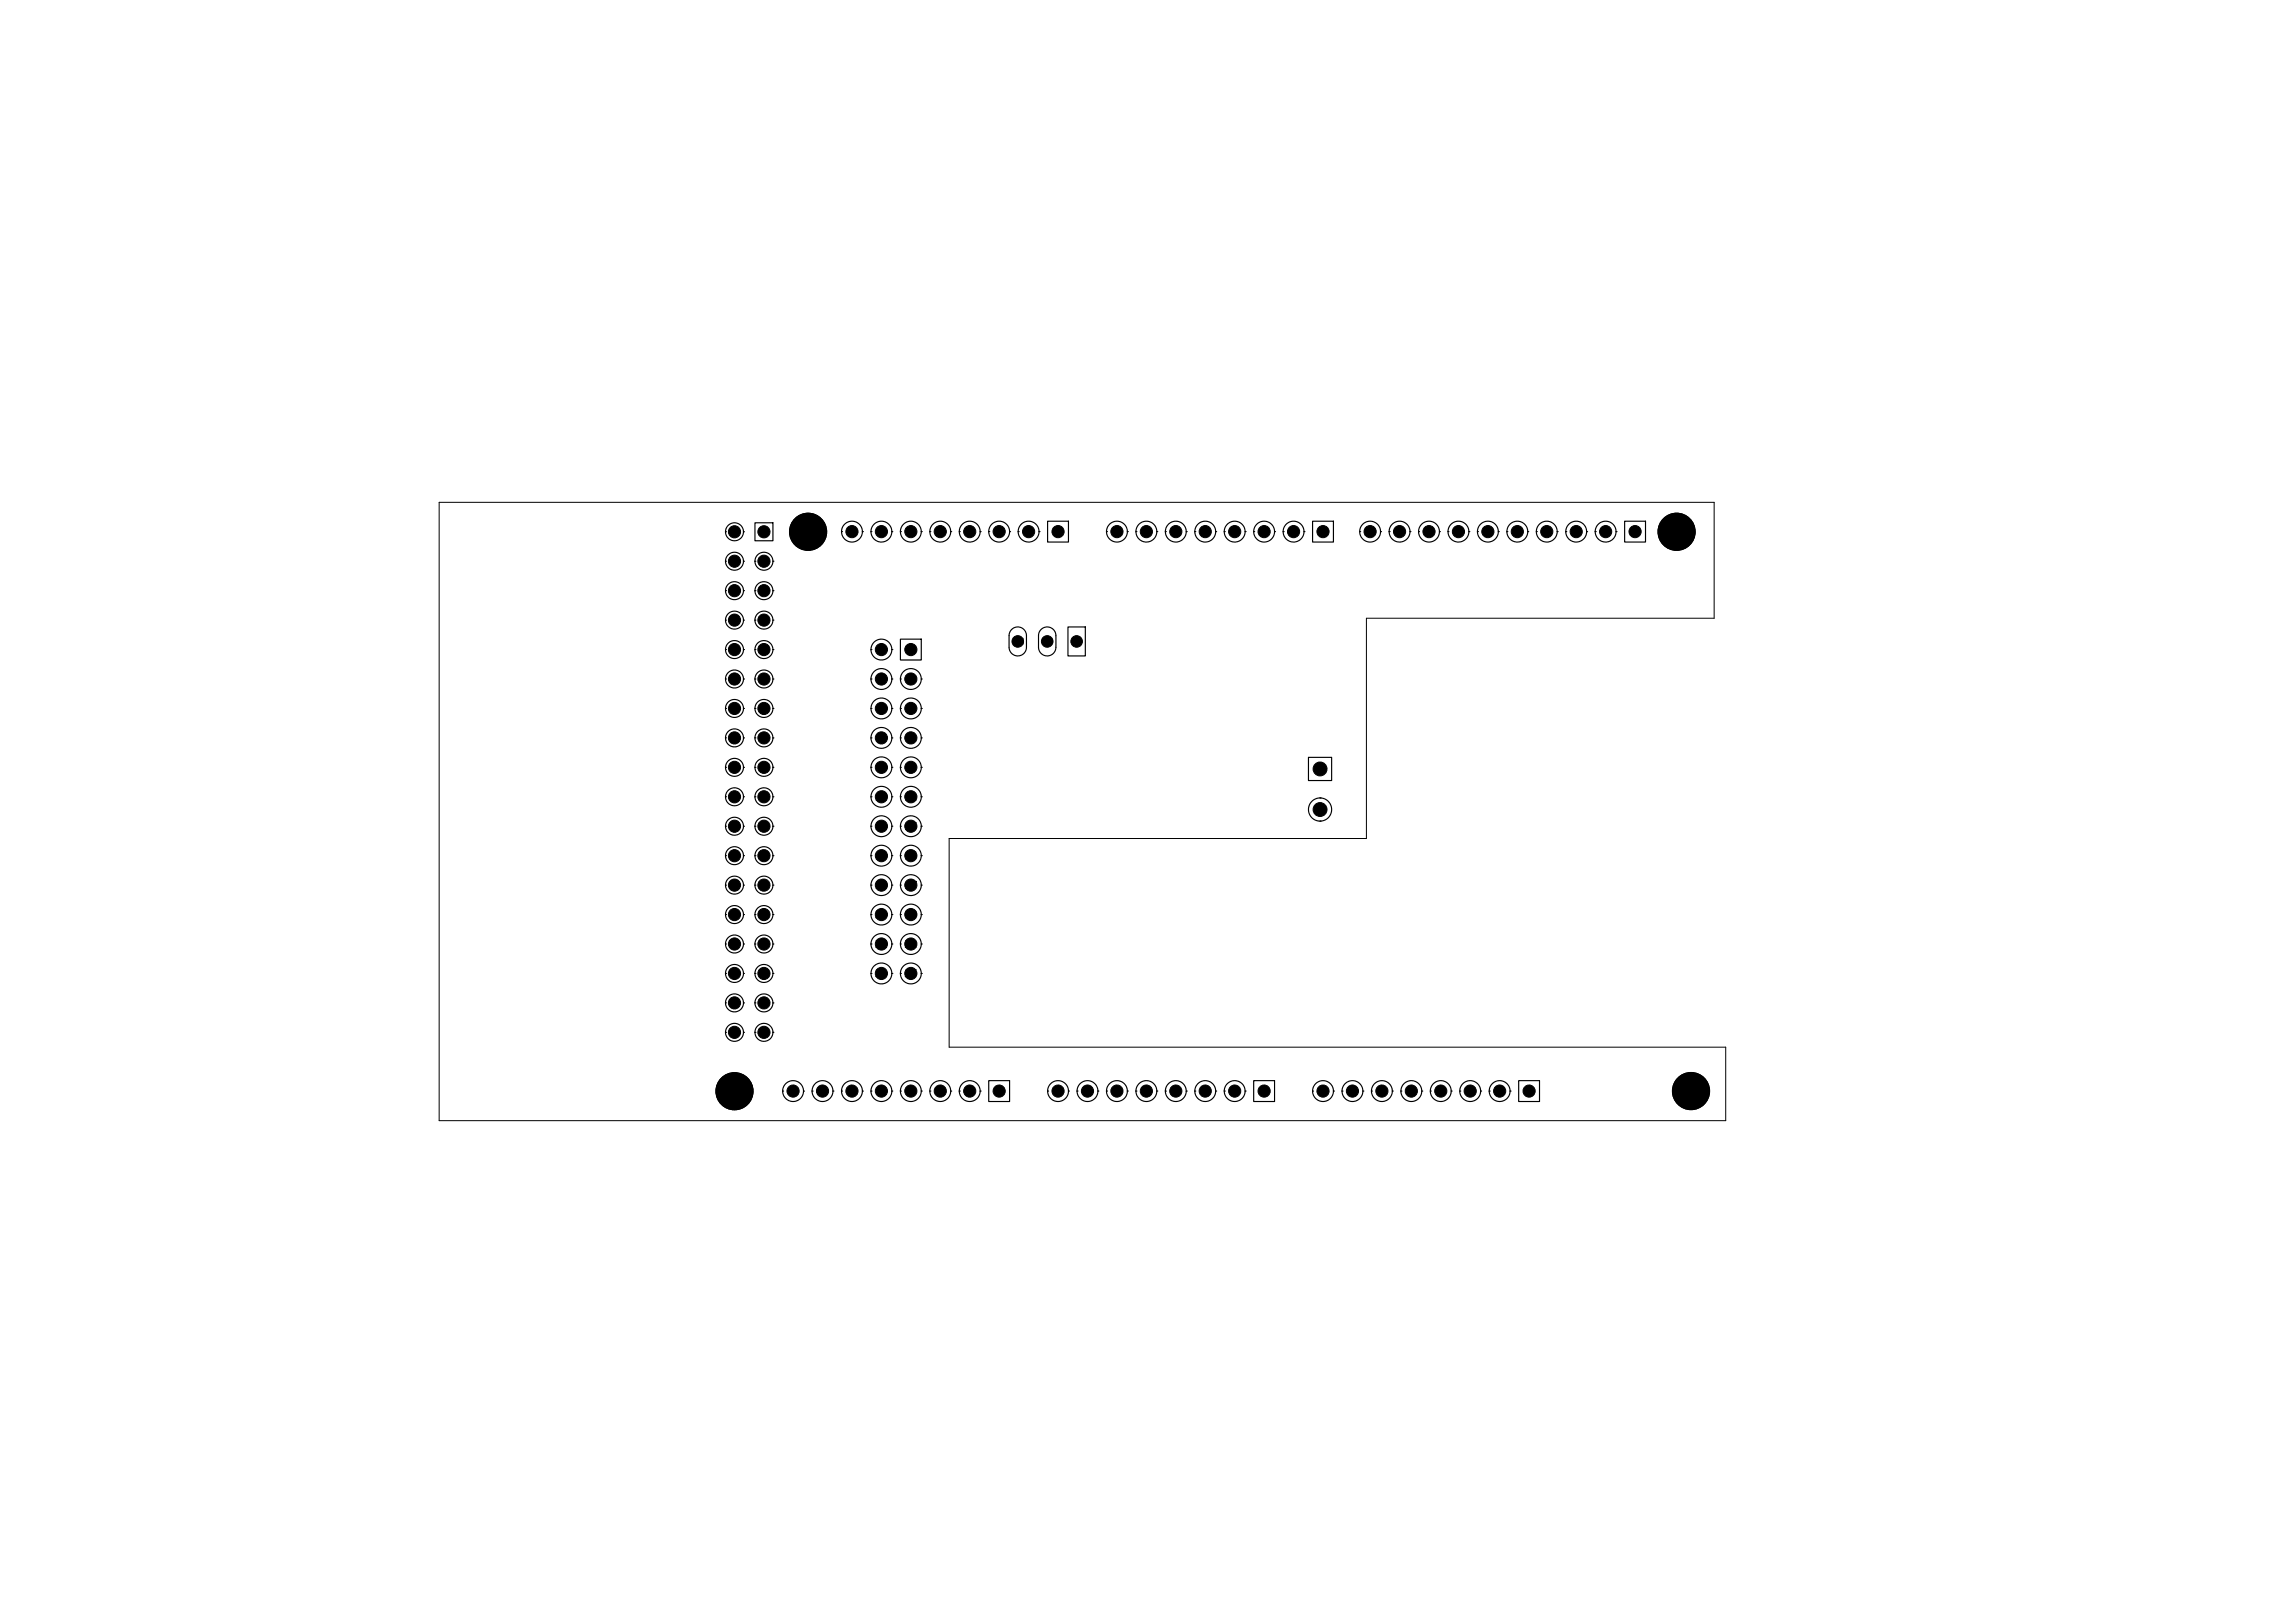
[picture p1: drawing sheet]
<svg xmlns="http://www.w3.org/2000/svg" width="297mm" height="210mm" viewBox="0 0 297 210" stroke-linecap="round" stroke-linejoin="round" font-family="sans-serif">
<defs><g id="words">
<g font-size="1.3">
<text x="130.8" y="82.3" transform="rotate(90 130.8 82.3)">3</text>
<text x="134.6" y="82.3" transform="rotate(90 134.6 82.3)">2</text>
<text x="138.4" y="82.3" transform="rotate(90 138.4 82.3)">1</text>
</g>
<g font-size="1">
<text x="170.3" y="100.3">1</text>
<text x="170.3" y="105.5">2</text>
</g>
<g font-size=".9">
<text x="109.7" y="69.5">8</text>
<text x="113.5" y="69.5">7</text>
<text x="117.4" y="69.5">6</text>
<text x="121.2" y="69.5">5</text>
<text x="125" y="69.5">4</text>
<text x="128.8" y="69.5">3</text>
<text x="132.6" y="69.5">2</text>
<text x="136.4" y="69.5">1</text>
<text x="144" y="69.5">8</text>
<text x="147.8" y="69.5">7</text>
<text x="151.6" y="69.5">6</text>
<text x="155.5" y="69.5">5</text>
<text x="159.3" y="69.5">4</text>
<text x="163.1" y="69.5">3</text>
<text x="166.9" y="69.5">2</text>
<text x="170.7" y="69.5">1</text>
<text x="176.4" y="69.5">10</text>
<text x="180.6" y="69.5">9</text>
<text x="184.4" y="69.5">8</text>
<text x="188.2" y="69.5">7</text>
<text x="192" y="69.5">6</text>
<text x="195.8" y="69.5">5</text>
<text x="199.7" y="69.5">4</text>
<text x="203.5" y="69.5">3</text>
<text x="207.3" y="69.5">2</text>
<text x="211.1" y="69.5">1</text>
<text x="113.5" y="84.7">2</text>
<text x="113.5" y="88.5">4</text>
<text x="117.4" y="84.7">1</text>
<text x="117.4" y="88.5">3</text>
<text x="113.5" y="92.4">6</text>
<text x="117.4" y="92.4">5</text>
<text x="113.1" y="100">10</text>
<text x="113.5" y="96.2">8</text>
<text x="117.4" y="96.2">7</text>
<text x="117.4" y="100">9</text>
<text x="113.1" y="103.8">12</text>
<text x="113.1" y="107.6">14</text>
<text x="116.9" y="103.8">11</text>
<text x="116.9" y="107.6">13</text>
<text x="113.1" y="111.4">16</text>
<text x="116.9" y="111.4">15</text>
<text x="113.1" y="115.2">18</text>
<text x="113.1" y="119">20</text>
<text x="116.9" y="115.2">17</text>
<text x="116.9" y="119">19</text>
<text x="113.1" y="122.8">22</text>
<text x="116.9" y="122.8">21</text>
<text x="113.1" y="126.6">24</text>
<text x="116.9" y="126.6">23</text>
<text x="102.1" y="141.9">8</text>
<text x="105.9" y="141.9">7</text>
<text x="109.7" y="141.9">6</text>
<text x="113.5" y="141.9">5</text>
<text x="117.4" y="141.9">4</text>
<text x="121.2" y="141.9">3</text>
<text x="125" y="141.9">2</text>
<text x="128.8" y="141.9">1</text>
<text x="136.4" y="141.9">8</text>
<text x="140.2" y="141.9">7</text>
<text x="144" y="141.9">6</text>
<text x="147.8" y="141.9">5</text>
<text x="151.6" y="141.9">4</text>
<text x="155.5" y="141.9">3</text>
<text x="159.3" y="141.9">2</text>
<text x="163.1" y="141.9">1</text>
<text x="170.7" y="141.9">8</text>
<text x="174.5" y="141.9">7</text>
<text x="178.3" y="141.9">6</text>
<text x="182.1" y="141.9">5</text>
<text x="185.9" y="141.9">4</text>
<text x="189.7" y="141.9">3</text>
<text x="193.6" y="141.9">2</text>
<text x="197.4" y="141.9">1</text>
</g>
<g font-size=".8">
<text x="98.4" y="69.4">1</text>
<text x="98.4" y="73.2">3</text>
<text x="98.4" y="80.8">7</text>
<text x="94.2" y="84.6">10</text>
<text x="94.2" y="88.5">12</text>
<text x="98" y="88.5">11</text>
<text x="98.4" y="84.6">9</text>
<text x="94.2" y="92.3">14</text>
<text x="98" y="92.3">13</text>
<text x="94.2" y="96.1">16</text>
<text x="94.2" y="99.9">18</text>
<text x="98" y="96.1">15</text>
<text x="98" y="99.9">17</text>
<text x="94.2" y="103.7">20</text>
<text x="94.2" y="107.5">22</text>
<text x="98" y="103.7">19</text>
<text x="98" y="107.5">21</text>
<text x="94.2" y="111.3">24</text>
<text x="98" y="111.3">23</text>
<text x="94.2" y="118.9">28</text>
<text x="94.2" y="115.1">26</text>
<text x="98" y="115.1">25</text>
<text x="98" y="118.9">27</text>
<text x="94.2" y="122.7">30</text>
<text x="98" y="122.7">29</text>
<text x="94.2" y="126.6">32</text>
<text x="94.2" y="130.4">34</text>
<text x="98" y="126.6">31</text>
<text x="98" y="130.4">33</text>
<text x="94.2" y="134.2">36</text>
<text x="98" y="134.2">35</text>
</g>
</g></defs>
<g fill="none" stroke="#000" stroke-width=".15">
<path d="M93.9 68.8a1.16 1.16 0 0 0 1.2 1.2 1.16 1.16 0 0 0 1.1-1.2M93.9 68.8a1.16 1.16 0 0 1 1.2-1.2 1.16 1.16 0 0 1 1.1 1.2M93.9 72.6a1.16 1.16 0 0 0 1.2 1.2 1.16 1.16 0 0 0 1.1-1.2M93.9 72.6a1.16 1.16 0 0 1 1.2-1.1 1.16 1.16 0 0 1 1.1 1.1M93.9 76.4a1.16 1.16 0 0 0 1.2 1.2 1.16 1.16 0 0 0 1.1-1.2M93.9 76.4a1.16 1.16 0 0 1 1.2-1.1 1.16 1.16 0 0 1 1.1 1.1M93.9 68.8h.1M93.9 72.6h.1M93.9 76.4h.1M96.2 68.8h.1M96.2 72.6h.1M96.2 76.4h.1"/>
<path d="M97.7 67.6h2.3v2.4h-2.3zM97.7 72.6a1.16 1.16 0 0 0 1.2 1.2 1.16 1.16 0 0 0 1.1-1.2M97.7 72.6a1.16 1.16 0 0 1 1.2-1.1 1.16 1.16 0 0 1 1.1 1.1M97.7 76.4a1.16 1.16 0 0 0 1.2 1.2 1.16 1.16 0 0 0 1.1-1.2M97.7 76.4a1.16 1.16 0 0 1 1.2-1.1 1.16 1.16 0 0 1 1.1 1.1M97.7 72.6h.1M97.7 76.4h.1M100 72.6h.1M100 76.4h.1M108.9 68.8h.1M108.9 68.8a1.35 1.35 0 0 0 1.4 1.3 1.35 1.35 0 0 0 1.3-1.3M108.9 68.8a1.35 1.35 0 0 1 1.4-1.4 1.35 1.35 0 0 1 1.3 1.4"/>
<path d="M111.6 68.8h.1M112.7 68.8h.1M112.7 68.8a1.35 1.35 0 0 0 1.4 1.3 1.35 1.35 0 0 0 1.3-1.3M112.7 68.8a1.35 1.35 0 0 1 1.4-1.4 1.35 1.35 0 0 1 1.3 1.4M115.4 68.8h.1M116.5 68.8h.1M116.5 68.8a1.35 1.35 0 0 0 1.4 1.3 1.35 1.35 0 0 0 1.3-1.3M116.5 68.8a1.35 1.35 0 0 1 1.4-1.4 1.35 1.35 0 0 1 1.3 1.4M119.2 68.8h.1M120.3 68.8h.1M120.3 68.8a1.35 1.35 0 0 0 1.4 1.3 1.35 1.35 0 0 0 1.3-1.3M120.3 68.8a1.35 1.35 0 0 1 1.4-1.4 1.35 1.35 0 0 1 1.3 1.4"/>
<path d="M123 68.8h.1M124.1 68.8h.1M124.1 68.8a1.35 1.35 0 0 0 1.4 1.3 1.35 1.35 0 0 0 1.3-1.3M124.1 68.8a1.35 1.35 0 0 1 1.4-1.4 1.35 1.35 0 0 1 1.3 1.4M126.8 68.8h.1M128 68.8h.1M128 68.8a1.35 1.35 0 0 0 1.3 1.3 1.35 1.35 0 0 0 1.4-1.3M128 68.8a1.35 1.35 0 0 1 1.3-1.4 1.35 1.35 0 0 1 1.4 1.4M130.7 68.8h.1M131.8 68.8h.1M131.8 68.8a1.35 1.35 0 0 0 1.3 1.3 1.35 1.35 0 0 0 1.4-1.3M131.8 68.8a1.35 1.35 0 0 1 1.3-1.4 1.35 1.35 0 0 1 1.4 1.4"/>
<path d="M134.5 68.8h.1M135.6 67.4h2.7v2.7h-2.7zM143.2 68.8h.1M143.2 68.8a1.35 1.35 0 0 0 1.3 1.3 1.35 1.35 0 0 0 1.4-1.3M143.2 68.8a1.35 1.35 0 0 1 1.3-1.4 1.35 1.35 0 0 1 1.4 1.4M145.9 68.8h.1M147 68.8h.1M147 68.8a1.35 1.35 0 0 0 1.4 1.3 1.35 1.35 0 0 0 1.3-1.3M147 68.8a1.35 1.35 0 0 1 1.4-1.4 1.35 1.35 0 0 1 1.3 1.4M149.7 68.8h.1M150.8 68.8h.1M150.8 68.8a1.35 1.35 0 0 0 1.4 1.3 1.35 1.35 0 0 0 1.3-1.3"/>
<path d="M150.8 68.8a1.35 1.35 0 0 1 1.4-1.4 1.35 1.35 0 0 1 1.3 1.4M153.5 68.8h.1M154.6 68.8h.1M154.6 68.8a1.35 1.35 0 0 0 1.4 1.3 1.35 1.35 0 0 0 1.3-1.3M154.6 68.8a1.35 1.35 0 0 1 1.4-1.4 1.35 1.35 0 0 1 1.3 1.4M157.3 68.8h.1M158.4 68.8h.1M158.4 68.8a1.35 1.35 0 0 0 1.4 1.3 1.35 1.35 0 0 0 1.3-1.3M158.4 68.8a1.35 1.35 0 0 1 1.4-1.4 1.35 1.35 0 0 1 1.3 1.4M161.1 68.8h.1M162.2 68.8h.1M162.2 68.8a1.35 1.35 0 0 0 1.4 1.3 1.35 1.35 0 0 0 1.3-1.3"/>
<path d="M162.2 68.8a1.35 1.35 0 0 1 1.4-1.4 1.35 1.35 0 0 1 1.3 1.4M164.9 68.8h.1M166.1 68.8h.1M166.1 68.8a1.35 1.35 0 0 0 1.3 1.3 1.35 1.35 0 0 0 1.4-1.3M166.1 68.8a1.35 1.35 0 0 1 1.3-1.4 1.35 1.35 0 0 1 1.4 1.4M168.8 68.8h.1M169.9 67.4h2.7v2.7h-2.7zM176 68.8h.1M176 68.8a1.35 1.35 0 0 0 1.3 1.3 1.35 1.35 0 0 0 1.4-1.3M176 68.8a1.35 1.35 0 0 1 1.3-1.4 1.35 1.35 0 0 1 1.4 1.4M178.7 68.8h.1M179.8 68.8h.1"/>
<path d="M179.8 68.8a1.35 1.35 0 0 0 1.3 1.3 1.35 1.35 0 0 0 1.4-1.3M179.8 68.8a1.35 1.35 0 0 1 1.3-1.4 1.35 1.35 0 0 1 1.4 1.4M182.5 68.8h.1M183.6 68.8h.1M183.6 68.8a1.35 1.35 0 0 0 1.3 1.3 1.35 1.35 0 0 0 1.4-1.3M183.6 68.8a1.35 1.35 0 0 1 1.3-1.4 1.35 1.35 0 0 1 1.4 1.4M186.3 68.8h.1M187.4 68.8h.1M187.4 68.8a1.35 1.35 0 0 0 1.3 1.3 1.35 1.35 0 0 0 1.4-1.3M187.4 68.8a1.35 1.35 0 0 1 1.3-1.4 1.35 1.35 0 0 1 1.4 1.4M190.1 68.8h.1M191.2 68.8h.1"/>
<path d="M191.2 68.8a1.35 1.35 0 0 0 1.4 1.3 1.35 1.35 0 0 0 1.3-1.3M191.2 68.8a1.35 1.35 0 0 1 1.4-1.4 1.35 1.35 0 0 1 1.3 1.4M193.9 68.8h.1M195 68.8h.1M195 68.8a1.35 1.35 0 0 0 1.4 1.3 1.35 1.35 0 0 0 1.3-1.3M195 68.8a1.35 1.35 0 0 1 1.4-1.4 1.35 1.35 0 0 1 1.3 1.4M197.7 68.8h.1M198.8 68.8h.1M198.8 68.8a1.35 1.35 0 0 0 1.4 1.3 1.35 1.35 0 0 0 1.3-1.3M198.8 68.8a1.35 1.35 0 0 1 1.4-1.4 1.35 1.35 0 0 1 1.3 1.4M201.5 68.8h.1M202.6 68.8h.1"/>
<path d="M202.6 68.8a1.35 1.35 0 0 0 1.4 1.3 1.35 1.35 0 0 0 1.3-1.3M202.6 68.8a1.35 1.35 0 0 1 1.4-1.4 1.35 1.35 0 0 1 1.3 1.4M205.3 68.8h.1M206.4 68.8h.1M206.4 68.8a1.35 1.35 0 0 0 1.4 1.3 1.35 1.35 0 0 0 1.3-1.3M206.4 68.8a1.35 1.35 0 0 1 1.4-1.4 1.35 1.35 0 0 1 1.3 1.4M209.1 68.8h.1M210.3 67.4h2.7v2.7h-2.7zM93.9 80.2a1.16 1.16 0 0 0 1.2 1.2 1.16 1.16 0 0 0 1.1-1.2M93.9 80.2a1.16 1.16 0 0 1 1.2-1.1 1.16 1.16 0 0 1 1.1 1.1M93.9 84.1a1.16 1.16 0 0 0 1.2 1.1 1.16 1.16 0 0 0 1.1-1.1M93.9 84.1a1.16 1.16 0 0 1 1.2-1.2 1.16 1.16 0 0 1 1.1 1.2"/>
<path d="M93.9 87.9a1.16 1.16 0 0 0 1.2 1.1 1.16 1.16 0 0 0 1.1-1.1M93.9 87.9a1.16 1.16 0 0 1 1.2-1.2 1.16 1.16 0 0 1 1.1 1.2M93.9 91.7a1.16 1.16 0 0 0 1.2 1.1 1.16 1.16 0 0 0 1.1-1.1M93.9 91.7a1.16 1.16 0 0 1 1.2-1.2 1.16 1.16 0 0 1 1.1 1.2M93.9 95.5a1.16 1.16 0 0 0 1.2 1.1 1.16 1.16 0 0 0 1.1-1.1M93.9 95.5a1.16 1.16 0 0 1 1.2-1.2 1.16 1.16 0 0 1 1.1 1.2M93.9 99.3a1.16 1.16 0 0 0 1.2 1.2 1.16 1.16 0 0 0 1.1-1.2M93.9 99.3a1.16 1.16 0 0 1 1.2-1.2 1.16 1.16 0 0 1 1.1 1.2M93.9 84.1h.1M93.9 87.9h.1M93.9 91.7h.1M93.9 95.5h.1"/>
<path d="M93.9 99.3h.1M93.9 80.2h.1M96.2 84.1h.1M96.2 87.9h.1M96.2 91.7h.1M96.2 95.5h.1M96.2 99.3h.1M96.2 80.2h.1M97.7 80.2a1.16 1.16 0 0 0 1.2 1.2 1.16 1.16 0 0 0 1.1-1.2M97.7 80.2a1.16 1.16 0 0 1 1.2-1.1 1.16 1.16 0 0 1 1.1 1.1M97.7 84.1a1.16 1.16 0 0 0 1.2 1.1 1.16 1.16 0 0 0 1.1-1.1M97.7 84.1a1.16 1.16 0 0 1 1.2-1.2 1.16 1.16 0 0 1 1.1 1.2"/>
<path d="M97.7 87.9a1.16 1.16 0 0 0 1.2 1.1 1.16 1.16 0 0 0 1.1-1.1M97.7 87.9a1.16 1.16 0 0 1 1.2-1.2 1.16 1.16 0 0 1 1.1 1.2M97.7 91.7a1.16 1.16 0 0 0 1.2 1.1 1.16 1.16 0 0 0 1.1-1.1M97.7 91.7a1.16 1.16 0 0 1 1.2-1.2 1.16 1.16 0 0 1 1.1 1.2M97.7 95.5a1.16 1.16 0 0 0 1.2 1.1 1.16 1.16 0 0 0 1.1-1.1M97.7 95.5a1.16 1.16 0 0 1 1.2-1.2 1.16 1.16 0 0 1 1.1 1.2M97.7 99.3a1.16 1.16 0 0 0 1.2 1.2 1.16 1.16 0 0 0 1.1-1.2M97.7 99.3a1.16 1.16 0 0 1 1.2-1.2 1.16 1.16 0 0 1 1.1 1.2M97.7 80.2h.1M97.7 84.1h.1M97.7 87.9h.1M97.7 91.7h.1"/>
<path d="M97.7 95.5h.1M97.7 99.3h.1M100 80.2h.1M100 84.1h.1M100 87.9h.1M100 91.7h.1M100 95.5h.1M100 99.3h.1M112.7 84.1h.1M112.7 87.9h.1M112.7 91.7h.1M112.7 95.5h.1"/>
<path d="M112.7 99.3h.1M112.7 84.1a1.35 1.35 0 0 0 1.4 1.3 1.35 1.35 0 0 0 1.3-1.3M112.7 84.1a1.35 1.35 0 0 1 1.4-1.4 1.35 1.35 0 0 1 1.3 1.4M112.7 87.9a1.35 1.35 0 0 0 1.4 1.3 1.35 1.35 0 0 0 1.3-1.3M112.7 87.9a1.35 1.35 0 0 1 1.4-1.4 1.35 1.35 0 0 1 1.3 1.4M112.7 91.7a1.35 1.35 0 0 0 1.4 1.3 1.35 1.35 0 0 0 1.3-1.3M112.7 91.7a1.35 1.35 0 0 1 1.4-1.4 1.35 1.35 0 0 1 1.3 1.4M112.7 95.5a1.35 1.35 0 0 0 1.4 1.3 1.35 1.35 0 0 0 1.3-1.3M112.7 95.5a1.35 1.35 0 0 1 1.4-1.4 1.35 1.35 0 0 1 1.3 1.4M112.7 99.3a1.35 1.35 0 0 0 1.4 1.3 1.35 1.35 0 0 0 1.3-1.3M112.7 99.3a1.35 1.35 0 0 1 1.4-1.4 1.35 1.35 0 0 1 1.3 1.4M115.4 84.1h.1"/>
<path d="M115.4 87.9h.1M115.4 91.7h.1M115.4 95.5h.1M115.4 99.3h.1M116.5 87.9h.1M116.5 91.7h.1M116.5 95.5h.1M116.5 99.3h.1M116.5 82.7h2.7v2.7h-2.7zM116.5 87.9a1.35 1.35 0 0 0 1.4 1.3 1.35 1.35 0 0 0 1.3-1.3M116.5 87.9a1.35 1.35 0 0 1 1.4-1.4 1.35 1.35 0 0 1 1.3 1.4M116.5 91.7a1.35 1.35 0 0 0 1.4 1.3 1.35 1.35 0 0 0 1.3-1.3"/>
<path d="M116.5 91.7a1.35 1.35 0 0 1 1.4-1.4 1.35 1.35 0 0 1 1.3 1.4M116.5 95.5a1.35 1.35 0 0 0 1.4 1.3 1.35 1.35 0 0 0 1.3-1.3M116.5 95.5a1.35 1.35 0 0 1 1.4-1.4 1.35 1.35 0 0 1 1.3 1.4M116.5 99.3a1.35 1.35 0 0 0 1.4 1.3 1.35 1.35 0 0 0 1.3-1.3M116.5 99.3a1.35 1.35 0 0 1 1.4-1.4 1.35 1.35 0 0 1 1.3 1.4M119.2 87.9h.1M119.2 91.7h.1M119.2 95.5h.1M119.2 99.3h.1M130.9 81.5a1.12 1.12 0 0 1 1.2-.3 1.12 1.12 0 0 1 .7 1v1.5a1.13 1.13 0 0 1-1.1 1.2 1.13 1.13 0 0 1-1.1-1.2v-1.6zM134.7 81.5a1.12 1.12 0 0 1 1.3-.3 1.12 1.12 0 0 1 .6 1v1.5a1.13 1.13 0 0 1-1.1 1.2 1.13 1.13 0 0 1-1.1-1.2v-1.6zM138.2 81.1h2.3v3.8h-2.3z"/>
<path d="M169.3 98h3v3h-3zM93.9 103.1a1.16 1.16 0 0 0 1.2 1.2 1.16 1.16 0 0 0 1.1-1.2M93.9 103.1a1.16 1.16 0 0 1 1.2-1.2 1.16 1.16 0 0 1 1.1 1.2M93.9 106.9a1.16 1.16 0 0 0 1.2 1.2 1.16 1.16 0 0 0 1.1-1.2M93.9 106.9a1.16 1.16 0 0 1 1.2-1.2 1.16 1.16 0 0 1 1.1 1.2M93.9 110.7a1.16 1.16 0 0 0 1.2 1.2 1.16 1.16 0 0 0 1.1-1.2M93.9 110.7a1.16 1.16 0 0 1 1.2-1.1 1.16 1.16 0 0 1 1.1 1.1M93.9 114.5a1.16 1.16 0 0 0 1.2 1.2 1.16 1.16 0 0 0 1.1-1.2M93.9 114.5a1.16 1.16 0 0 1 1.2-1.1 1.16 1.16 0 0 1 1.1 1.1M93.9 118.3a1.16 1.16 0 0 0 1.2 1.2 1.16 1.16 0 0 0 1.1-1.2M93.9 118.3a1.16 1.16 0 0 1 1.2-1.1 1.16 1.16 0 0 1 1.1 1.1M93.9 103.1h.1"/>
<path d="M93.9 106.9h.1M93.9 110.7h.1M93.9 118.3h.1M93.9 114.5h.1M96.2 103.1h.1M96.2 106.9h.1M96.2 110.7h.1M96.2 118.3h.1M96.2 114.5h.1M97.7 103.1a1.16 1.16 0 0 0 1.2 1.2 1.16 1.16 0 0 0 1.1-1.2M97.7 103.1a1.16 1.16 0 0 1 1.2-1.2 1.16 1.16 0 0 1 1.1 1.2M97.7 106.9a1.16 1.16 0 0 0 1.2 1.2 1.16 1.16 0 0 0 1.1-1.2"/>
<path d="M97.7 106.9a1.16 1.16 0 0 1 1.2-1.2 1.16 1.16 0 0 1 1.1 1.2M97.7 110.7a1.16 1.16 0 0 0 1.2 1.2 1.16 1.16 0 0 0 1.1-1.2M97.7 110.7a1.16 1.16 0 0 1 1.2-1.1 1.16 1.16 0 0 1 1.1 1.1M97.7 114.5a1.16 1.16 0 0 0 1.2 1.2 1.16 1.16 0 0 0 1.1-1.2M97.7 114.5a1.16 1.16 0 0 1 1.2-1.1 1.16 1.16 0 0 1 1.1 1.1M97.7 118.3a1.16 1.16 0 0 0 1.2 1.2 1.16 1.16 0 0 0 1.1-1.2M97.7 118.3a1.16 1.16 0 0 1 1.2-1.1 1.16 1.16 0 0 1 1.1 1.1M97.7 103.1h.1M97.7 106.9h.1M97.7 110.7h.1M97.7 114.5h.1M97.7 118.3h.1"/>
<path d="M100 103.1h.1M100 106.9h.1M100 110.7h.1M100 114.5h.1M100 118.3h.1M112.7 103.1h.1M112.7 106.9h.1M112.7 110.7h.1M112.7 114.5h.1M112.7 118.3h.1M112.7 103.1a1.35 1.35 0 0 0 1.4 1.4 1.35 1.35 0 0 0 1.3-1.4M112.7 103.1a1.35 1.35 0 0 1 1.4-1.3 1.35 1.35 0 0 1 1.3 1.3"/>
<path d="M112.7 106.9a1.35 1.35 0 0 0 1.4 1.4 1.35 1.35 0 0 0 1.3-1.4M112.7 106.9a1.35 1.35 0 0 1 1.4-1.3 1.35 1.35 0 0 1 1.3 1.3M112.7 110.7a1.35 1.35 0 0 0 1.4 1.4 1.35 1.35 0 0 0 1.3-1.4M112.7 110.7a1.35 1.35 0 0 1 1.4-1.3 1.35 1.35 0 0 1 1.3 1.3M112.7 114.5a1.35 1.35 0 0 0 1.4 1.4 1.35 1.35 0 0 0 1.3-1.4M112.7 114.5a1.35 1.35 0 0 1 1.4-1.3 1.35 1.35 0 0 1 1.3 1.3M112.7 118.3a1.35 1.35 0 0 0 1.4 1.4 1.35 1.35 0 0 0 1.3-1.4M112.7 118.3a1.35 1.35 0 0 1 1.4-1.3 1.35 1.35 0 0 1 1.3 1.3M115.4 103.1h.1M115.4 106.9h.1M115.4 110.7h.1M115.4 114.5h.1"/>
<path d="M115.4 118.3h.1M116.5 103.1h.1M116.5 106.9h.1M116.5 110.7h.1M116.5 114.5h.1M116.5 118.3h.1M116.5 103.1a1.35 1.35 0 0 0 1.4 1.4 1.35 1.35 0 0 0 1.3-1.4M116.5 103.1a1.35 1.35 0 0 1 1.4-1.3 1.35 1.35 0 0 1 1.3 1.3M116.5 106.9a1.35 1.35 0 0 0 1.4 1.4 1.35 1.35 0 0 0 1.3-1.4M116.5 106.9a1.35 1.35 0 0 1 1.4-1.3 1.35 1.35 0 0 1 1.3 1.3M116.5 110.7a1.35 1.35 0 0 0 1.4 1.4 1.35 1.35 0 0 0 1.3-1.4M116.5 110.7a1.35 1.35 0 0 1 1.4-1.3 1.35 1.35 0 0 1 1.3 1.3"/>
<path d="M116.5 114.5a1.35 1.35 0 0 0 1.4 1.4 1.35 1.35 0 0 0 1.3-1.4M116.5 114.5a1.35 1.35 0 0 1 1.4-1.3 1.35 1.35 0 0 1 1.3 1.3M116.5 118.3a1.35 1.35 0 0 0 1.4 1.4 1.35 1.35 0 0 0 1.3-1.4M116.5 118.3a1.35 1.35 0 0 1 1.4-1.3 1.35 1.35 0 0 1 1.3 1.3M119.2 103.1h.1M119.2 106.9h.1M119.2 110.7h.1M119.2 114.5h.1M119.2 118.3h.1M170.8 103.2a1.5 1.5 0 0 1 1.5 1.5 1.5 1.5 0 0 1-1.5 1.5M170.8 103.2a1.5 1.5 0 0 0-1.5 1.5 1.5 1.5 0 0 0 1.5 1.5M170.8 103.2h.1"/>
<path d="M170.8 106.2h.1M93.9 122.2a1.16 1.16 0 0 0 1.2 1.1 1.16 1.16 0 0 0 1.1-1.1M93.9 122.2a1.16 1.16 0 0 1 1.2-1.2 1.16 1.16 0 0 1 1.1 1.2M93.9 126a1.16 1.16 0 0 0 1.2 1.1 1.16 1.16 0 0 0 1.1-1.1M93.9 126a1.16 1.16 0 0 1 1.2-1.2 1.16 1.16 0 0 1 1.1 1.2M93.9 129.8a1.16 1.16 0 0 0 1.2 1.1 1.16 1.16 0 0 0 1.1-1.1M93.9 129.8a1.16 1.16 0 0 1 1.2-1.2 1.16 1.16 0 0 1 1.1 1.2M93.9 133.6a1.16 1.16 0 0 0 1.2 1.1 1.16 1.16 0 0 0 1.1-1.1M93.9 133.6a1.16 1.16 0 0 1 1.2-1.2 1.16 1.16 0 0 1 1.1 1.2M93.9 122.2h.1M93.9 126h.1M93.9 129.8h.1"/>
<path d="M93.9 133.6h.1M96.2 122.2h.1M96.2 126h.1M96.2 129.8h.1M96.2 133.6h.1M97.7 122.2a1.16 1.16 0 0 0 1.2 1.1 1.16 1.16 0 0 0 1.1-1.1M97.7 122.2a1.16 1.16 0 0 1 1.2-1.2 1.16 1.16 0 0 1 1.1 1.2M97.7 126a1.16 1.16 0 0 0 1.2 1.1 1.16 1.16 0 0 0 1.1-1.1M97.7 126a1.16 1.16 0 0 1 1.2-1.2 1.16 1.16 0 0 1 1.1 1.2M97.7 129.8a1.16 1.16 0 0 0 1.2 1.1 1.16 1.16 0 0 0 1.1-1.1M97.7 129.8a1.16 1.16 0 0 1 1.2-1.2 1.16 1.16 0 0 1 1.1 1.2M97.7 133.6a1.16 1.16 0 0 0 1.2 1.1 1.16 1.16 0 0 0 1.1-1.1"/>
<path d="M97.7 133.6a1.16 1.16 0 0 1 1.2-1.2 1.16 1.16 0 0 1 1.1 1.2M97.7 122.2h.1M97.7 126h.1M97.7 129.8h.1M97.7 133.6h.1M100 122.2h.1M100 126h.1M100 129.8h.1M100 133.6h.1M112.7 122.2h.1M112.7 126h.1M112.7 122.2a1.35 1.35 0 0 0 1.4 1.3 1.35 1.35 0 0 0 1.3-1.3"/>
<path d="M112.7 122.2a1.35 1.35 0 0 1 1.4-1.4 1.35 1.35 0 0 1 1.3 1.4M112.7 126a1.35 1.35 0 0 0 1.4 1.3 1.35 1.35 0 0 0 1.3-1.3M112.7 126a1.35 1.35 0 0 1 1.4-1.4 1.35 1.35 0 0 1 1.3 1.4M115.4 122.2h.1M115.4 126h.1M116.5 122.2h.1M116.5 126h.1M116.5 122.2a1.35 1.35 0 0 0 1.4 1.3 1.35 1.35 0 0 0 1.3-1.3M116.5 122.2a1.35 1.35 0 0 1 1.4-1.4 1.35 1.35 0 0 1 1.3 1.4M116.5 126a1.35 1.35 0 0 0 1.4 1.3 1.35 1.35 0 0 0 1.3-1.3M116.5 126a1.35 1.35 0 0 1 1.4-1.4 1.35 1.35 0 0 1 1.3 1.4M119.2 122.2h.1"/>
<path d="M119.2 126h.1M128 139.8h2.7v2.7h-2.7zM162.2 139.8h2.7v2.7h-2.7zM196.5 139.8h2.7v2.7h-2.7zM101.3 141.2a1.35 1.35 0 0 0 1.3 1.3 1.35 1.35 0 0 0 1.4-1.3M101.3 141.2a1.35 1.35 0 0 1 1.3-1.4 1.35 1.35 0 0 1 1.4 1.4M101.3 141.2h.1M104 141.2h.1M105.1 141.2a1.35 1.35 0 0 0 1.3 1.3 1.35 1.35 0 0 0 1.4-1.3M105.1 141.2a1.35 1.35 0 0 1 1.3-1.4 1.35 1.35 0 0 1 1.4 1.4M105.1 141.2h.1M107.8 141.2h.1"/>
<path d="M108.9 141.2a1.35 1.35 0 0 0 1.4 1.3 1.35 1.35 0 0 0 1.3-1.3M108.9 141.2a1.35 1.35 0 0 1 1.4-1.4 1.35 1.35 0 0 1 1.3 1.4M108.9 141.2h.1M111.6 141.2h.1M112.7 141.2a1.35 1.35 0 0 0 1.4 1.3 1.35 1.35 0 0 0 1.3-1.3M112.7 141.2a1.35 1.35 0 0 1 1.4-1.4 1.35 1.35 0 0 1 1.3 1.4M112.7 141.2h.1M115.4 141.2h.1M116.5 141.2a1.35 1.35 0 0 0 1.4 1.3 1.35 1.35 0 0 0 1.3-1.3M116.5 141.2a1.35 1.35 0 0 1 1.4-1.4 1.35 1.35 0 0 1 1.3 1.4M116.5 141.2h.1M119.2 141.2h.1"/>
<path d="M120.3 141.2a1.35 1.35 0 0 0 1.4 1.3 1.35 1.35 0 0 0 1.3-1.3M120.3 141.2a1.35 1.35 0 0 1 1.4-1.4 1.35 1.35 0 0 1 1.3 1.4M120.3 141.2h.1M123 141.2h.1M124.1 141.2a1.35 1.35 0 0 0 1.4 1.3 1.35 1.35 0 0 0 1.3-1.3M124.1 141.2a1.35 1.35 0 0 1 1.4-1.4 1.35 1.35 0 0 1 1.3 1.4M124.1 141.2h.1M126.8 141.2h.1M135.6 141.2a1.35 1.35 0 0 0 1.3 1.3 1.35 1.35 0 0 0 1.4-1.3M135.6 141.2a1.35 1.35 0 0 1 1.3-1.4 1.35 1.35 0 0 1 1.4 1.4M135.6 141.2h.1M138.3 141.2h.1"/>
<path d="M139.4 141.2a1.35 1.35 0 0 0 1.3 1.3 1.35 1.35 0 0 0 1.4-1.3M139.4 141.2a1.35 1.35 0 0 1 1.3-1.4 1.35 1.35 0 0 1 1.4 1.4M139.4 141.2h.1M142.1 141.2h.1M143.2 141.2a1.35 1.35 0 0 0 1.3 1.3 1.35 1.35 0 0 0 1.4-1.3M143.2 141.2a1.35 1.35 0 0 1 1.3-1.4 1.35 1.35 0 0 1 1.4 1.4M143.2 141.2h.1M145.9 141.2h.1M147 141.2a1.35 1.35 0 0 0 1.4 1.3 1.35 1.35 0 0 0 1.3-1.3M147 141.2a1.35 1.35 0 0 1 1.4-1.4 1.35 1.35 0 0 1 1.3 1.4M147 141.2h.1M149.7 141.2h.1"/>
<path d="M150.8 141.2a1.35 1.35 0 0 0 1.4 1.3 1.35 1.35 0 0 0 1.3-1.3M150.8 141.2a1.35 1.35 0 0 1 1.4-1.4 1.35 1.35 0 0 1 1.3 1.4M150.8 141.2h.1M153.5 141.2h.1M154.6 141.2a1.35 1.35 0 0 0 1.4 1.3 1.35 1.35 0 0 0 1.3-1.3M154.6 141.2a1.35 1.35 0 0 1 1.4-1.4 1.35 1.35 0 0 1 1.3 1.4M154.6 141.2h.1M157.3 141.2h.1M158.4 141.2a1.35 1.35 0 0 0 1.4 1.3 1.35 1.35 0 0 0 1.3-1.3M158.4 141.2a1.35 1.35 0 0 1 1.4-1.4 1.35 1.35 0 0 1 1.3 1.4M158.4 141.2h.1M161.1 141.2h.1"/>
<path d="M169.9 141.2a1.35 1.35 0 0 0 1.3 1.3 1.35 1.35 0 0 0 1.4-1.3M169.9 141.2a1.35 1.35 0 0 1 1.3-1.4 1.35 1.35 0 0 1 1.4 1.4M169.9 141.2h.1M172.6 141.2h.1M173.7 141.2a1.35 1.35 0 0 0 1.3 1.3 1.35 1.35 0 0 0 1.4-1.3M173.7 141.2a1.35 1.35 0 0 1 1.3-1.4 1.35 1.35 0 0 1 1.4 1.4M173.7 141.2h.1M176.4 141.2h.1M177.5 141.2h.1M177.5 141.2a1.35 1.35 0 0 0 1.3 1.3 1.35 1.35 0 0 0 1.4-1.3M177.5 141.2a1.35 1.35 0 0 1 1.3-1.4 1.35 1.35 0 0 1 1.4 1.4M180.2 141.2h.1"/>
<path d="M181.3 141.2h.1M181.3 141.2a1.35 1.35 0 0 0 1.3 1.3 1.35 1.35 0 0 0 1.4-1.3M181.3 141.2a1.35 1.35 0 0 1 1.3-1.4 1.35 1.35 0 0 1 1.4 1.4M184 141.2h.1M185.1 141.2a1.35 1.35 0 0 0 1.4 1.3 1.35 1.35 0 0 0 1.3-1.3M185.1 141.2a1.35 1.35 0 0 1 1.4-1.4 1.35 1.35 0 0 1 1.3 1.4M185.1 141.2h.1M187.8 141.2h.1M188.9 141.2a1.35 1.35 0 0 0 1.4 1.3 1.35 1.35 0 0 0 1.3-1.3M188.9 141.2a1.35 1.35 0 0 1 1.4-1.4 1.35 1.35 0 0 1 1.3 1.4M188.9 141.2h.1M191.6 141.2h.1"/>
<path d="M192.7 141.2a1.35 1.35 0 0 0 1.4 1.3 1.35 1.35 0 0 0 1.3-1.3M192.7 141.2a1.35 1.35 0 0 1 1.4-1.4 1.35 1.35 0 0 1 1.3 1.4M192.7 141.2h.1M195.4 141.2h.1"/>
<circle cx="104.6" cy="68.8" r="2.4"/>
<circle cx="217" cy="68.8" r="2.4"/>
<circle cx="95.1" cy="141.2" r="2.4"/>
<circle cx="218.8" cy="141.2" r="2.4"/>
</g>
<path d="M56.8 65h165v15h-45v28.5h-54v27h100.5v9.5h-166.5z" fill="none" stroke="#000" stroke-width=".13"/>
<g fill="#000" stroke="#000" stroke-width=".13">
<circle cx="95.1" cy="68.8" r=".79"/>
<circle cx="95.1" cy="76.4" r=".79"/>
<circle cx="95.1" cy="72.6" r=".79"/>
<circle cx="98.9" cy="68.8" r=".79"/>
<circle cx="98.9" cy="72.6" r=".79"/>
<circle cx="98.9" cy="76.4" r=".79"/>
<circle cx="104.6" cy="68.8" r="2.4"/>
<circle cx="110.3" cy="68.8" r=".79"/>
<circle cx="114.1" cy="68.8" r=".79"/>
<circle cx="117.9" cy="68.8" r=".79"/>
<circle cx="121.7" cy="68.8" r=".79"/>
<circle cx="125.5" cy="68.8" r=".79"/>
<circle cx="129.3" cy="68.8" r=".79"/>
<circle cx="133.1" cy="68.8" r=".79"/>
<circle cx="136.9" cy="68.8" r=".79"/>
<circle cx="144.5" cy="68.8" r=".79"/>
<circle cx="148.4" cy="68.8" r=".79"/>
<circle cx="152.2" cy="68.8" r=".79"/>
<circle cx="156" cy="68.8" r=".79"/>
<circle cx="159.8" cy="68.8" r=".79"/>
<circle cx="163.6" cy="68.8" r=".79"/>
<circle cx="167.4" cy="68.8" r=".79"/>
<circle cx="171.2" cy="68.8" r=".79"/>
<circle cx="177.3" cy="68.8" r=".79"/>
<circle cx="181.1" cy="68.8" r=".79"/>
<circle cx="184.9" cy="68.8" r=".79"/>
<circle cx="188.7" cy="68.8" r=".79"/>
<circle cx="192.5" cy="68.8" r=".79"/>
<circle cx="196.4" cy="68.8" r=".79"/>
<circle cx="200.2" cy="68.8" r=".79"/>
<circle cx="204" cy="68.8" r=".79"/>
<circle cx="207.8" cy="68.8" r=".79"/>
<circle cx="211.6" cy="68.8" r=".79"/>
<circle cx="217" cy="68.8" r="2.4"/>
<circle cx="95.1" cy="80.2" r=".79"/>
<circle cx="95.1" cy="84.1" r=".79"/>
<circle cx="95.1" cy="99.3" r=".79"/>
<circle cx="95.1" cy="91.7" r=".79"/>
<circle cx="95.1" cy="87.9" r=".79"/>
<circle cx="95.1" cy="95.5" r=".79"/>
<circle cx="98.9" cy="87.9" r=".79"/>
<circle cx="98.9" cy="99.3" r=".79"/>
<circle cx="98.9" cy="84.1" r=".79"/>
<circle cx="98.9" cy="91.7" r=".79"/>
<circle cx="98.9" cy="95.5" r=".79"/>
<circle cx="98.9" cy="80.2" r=".79"/>
<circle cx="114.1" cy="84.1" r=".79"/>
<circle cx="114.1" cy="95.5" r=".79"/>
<circle cx="114.1" cy="87.9" r=".79"/>
<circle cx="114.1" cy="99.3" r=".79"/>
<circle cx="114.1" cy="91.7" r=".79"/>
<circle cx="117.9" cy="91.7" r=".79"/>
<circle cx="117.9" cy="84.1" r=".79"/>
<circle cx="117.9" cy="99.3" r=".79"/>
<circle cx="117.9" cy="95.5" r=".79"/>
<circle cx="117.9" cy="87.9" r=".79"/>
<circle cx="131.7" cy="83" r=".75"/>
<circle cx="135.5" cy="83" r=".75"/>
<circle cx="139.3" cy="83" r=".75"/>
<circle cx="170.8" cy="99.5" r=".9"/>
<circle cx="95.1" cy="110.7" r=".79"/>
<circle cx="95.1" cy="106.9" r=".79"/>
<circle cx="95.1" cy="118.3" r=".79"/>
<circle cx="95.1" cy="103.1" r=".79"/>
<circle cx="95.1" cy="114.5" r=".79"/>
<circle cx="98.9" cy="118.3" r=".79"/>
<circle cx="98.9" cy="110.7" r=".79"/>
<circle cx="98.9" cy="103.1" r=".79"/>
<circle cx="98.9" cy="106.9" r=".79"/>
<circle cx="98.9" cy="114.5" r=".79"/>
<circle cx="114.1" cy="118.3" r=".79"/>
<circle cx="114.1" cy="110.7" r=".79"/>
<circle cx="114.1" cy="103.1" r=".79"/>
<circle cx="114.1" cy="114.5" r=".79"/>
<circle cx="114.1" cy="106.9" r=".79"/>
<circle cx="117.9" cy="114.5" r=".79"/>
<circle cx="117.9" cy="106.9" r=".79"/>
<circle cx="117.9" cy="103.1" r=".79"/>
<circle cx="117.9" cy="118.3" r=".79"/>
<circle cx="117.9" cy="110.7" r=".79"/>
<circle cx="170.8" cy="104.7" r=".9"/>
<circle cx="95.1" cy="126" r=".79"/>
<circle cx="95.1" cy="122.2" r=".79"/>
<circle cx="95.1" cy="133.6" r=".79"/>
<circle cx="95.1" cy="129.8" r=".79"/>
<circle cx="98.9" cy="126" r=".79"/>
<circle cx="98.9" cy="122.2" r=".79"/>
<circle cx="98.9" cy="133.6" r=".79"/>
<circle cx="98.9" cy="129.8" r=".79"/>
<circle cx="114.1" cy="122.2" r=".79"/>
<circle cx="114.1" cy="126" r=".79"/>
<circle cx="117.9" cy="122.2" r=".79"/>
<circle cx="117.9" cy="126" r=".79"/>
<circle cx="95.1" cy="141.2" r="2.4"/>
<circle cx="102.6" cy="141.2" r=".79"/>
<circle cx="106.4" cy="141.2" r=".79"/>
<circle cx="110.3" cy="141.2" r=".79"/>
<circle cx="114.1" cy="141.2" r=".79"/>
<circle cx="117.9" cy="141.2" r=".79"/>
<circle cx="121.7" cy="141.2" r=".79"/>
<circle cx="125.5" cy="141.2" r=".79"/>
<circle cx="129.3" cy="141.2" r=".79"/>
<circle cx="136.9" cy="141.2" r=".79"/>
<circle cx="140.7" cy="141.2" r=".79"/>
<circle cx="144.5" cy="141.2" r=".79"/>
<circle cx="148.4" cy="141.2" r=".79"/>
<circle cx="152.2" cy="141.2" r=".79"/>
<circle cx="156" cy="141.2" r=".79"/>
<circle cx="159.8" cy="141.2" r=".79"/>
<circle cx="163.6" cy="141.2" r=".79"/>
<circle cx="171.2" cy="141.2" r=".79"/>
<circle cx="175" cy="141.2" r=".79"/>
<circle cx="178.8" cy="141.2" r=".79"/>
<circle cx="182.6" cy="141.2" r=".79"/>
<circle cx="186.5" cy="141.2" r=".79"/>
<circle cx="190.3" cy="141.2" r=".79"/>
<circle cx="194.1" cy="141.2" r=".79"/>
<circle cx="197.9" cy="141.2" r=".79"/>
<circle cx="218.8" cy="141.2" r="2.4"/>
</g>
<use href="#words"/>
</svg>
